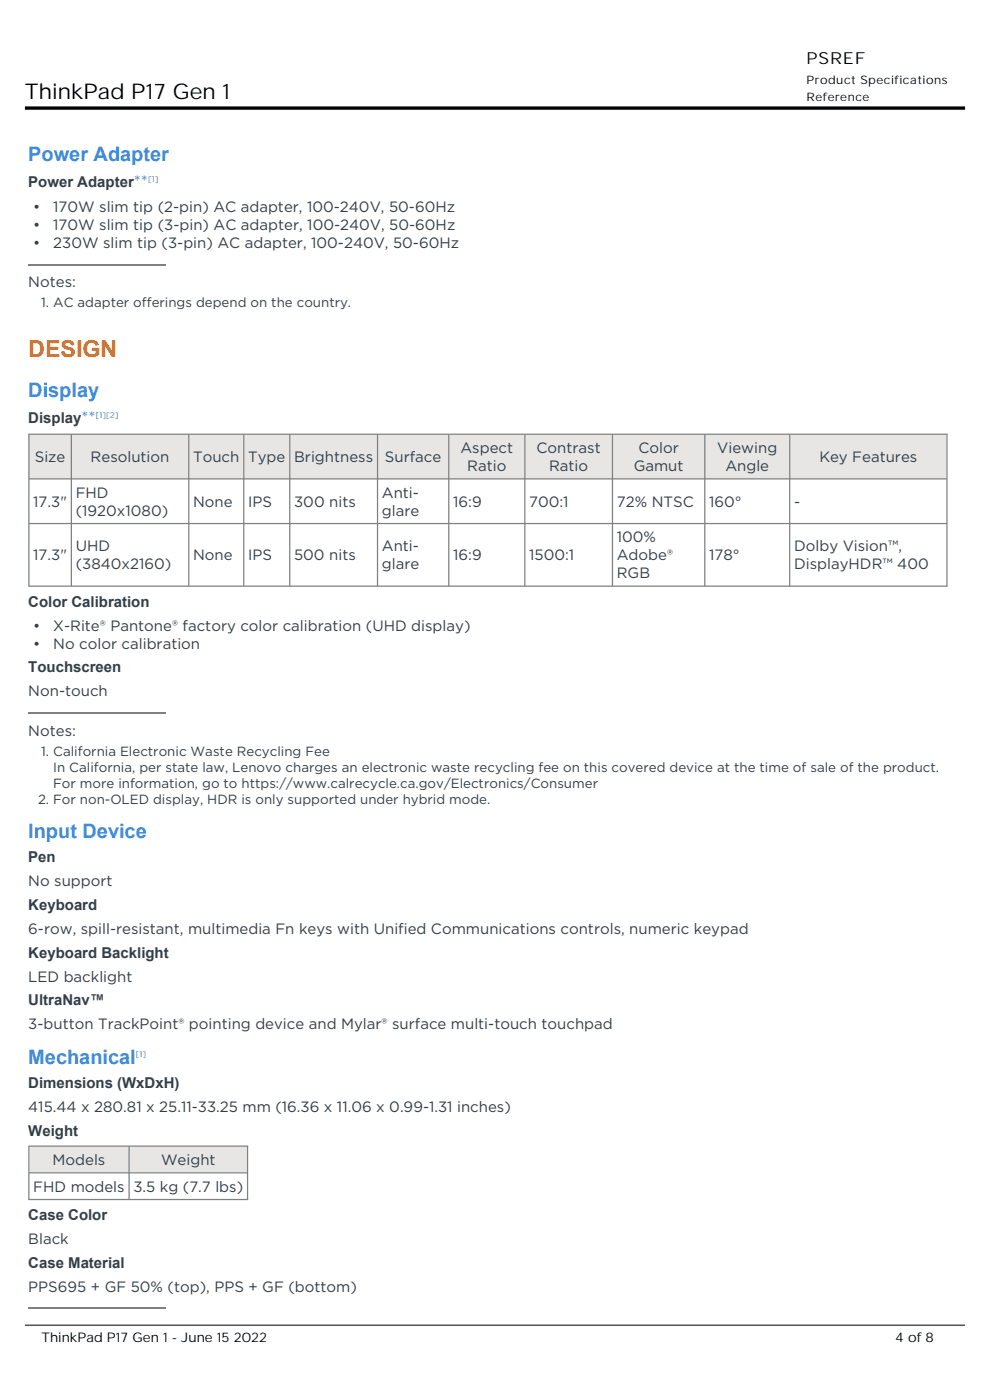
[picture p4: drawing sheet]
<svg xmlns="http://www.w3.org/2000/svg" width="210mm" height="297mm" viewBox="0 0 210 297" stroke-linecap="round" stroke-linejoin="round" font-family="sans-serif">
<defs><g id="words">
<text font-size="4.9" fill="#ff6a00" x="6" y="75.7">DESIGN</text>
<text font-size="4.6" x="5.3" y="21.1">ThinkPad P17 Gen 1</text>
<g font-size="4.2" fill="#3e8ddd">
<text x="6" y="34.1">Power Adapter</text>
<text x="6" y="84.1">Display</text>
<text x="6" y="177.7">Input Device</text>
<text x="6" y="225.6">Mechanical</text>
</g>
<text font-size="3.5" x="171.1" y="13.6">PSREF</text>
<g font-size="3.2" fill="#333f48">
<text x="6" y="39.7">Power Adapter**</text>
<text x="7" y="45">•</text>
<text x="11.3" y="45">170W slim tip (2-pin) AC adapter, 100-240V, 50-60Hz</text>
<text x="7" y="48.8">•</text>
<text x="7" y="52.6">•</text>
<text x="11.3" y="48.8">170W slim tip (3-pin) AC adapter, 100-240V, 50-60Hz</text>
<text x="11.3" y="52.6">230W slim tip (3-pin) AC adapter, 100-240V, 50-60Hz</text>
<text x="6" y="60.9">Notes:</text>
<text x="6" y="89.8">Display**</text>
<text x="7.4" y="98">Size</text>
<text x="19.2" y="98">Resolution</text>
<text x="41" y="98">Touch</text>
<text x="52.6" y="98">Type</text>
<text x="62.4" y="98">Brightness</text>
<text x="81.7" y="98">Surface</text>
<text x="97.7" y="96.1">Aspect</text>
<text x="99.1" y="99.9">Ratio</text>
<text x="113.8" y="96.1">Contrast</text>
<text x="116.5" y="99.9">Ratio</text>
<text x="134.4" y="99.9">Gamut</text>
<text x="135.4" y="96.1">Color</text>
<text x="152.1" y="96.1">Viewing</text>
<text x="153.9" y="99.9">Angle</text>
<text x="173.8" y="98">Key Features</text>
<text x="7.1" y="107.5">17.3&quot;</text>
<text x="16.1" y="105.6">FHD</text>
<text x="41" y="107.5">None</text>
<text x="52.6" y="107.5">IPS</text>
<text x="62.4" y="107.5">300 nits</text>
<text x="81" y="105.6">Anti-</text>
<text x="96.1" y="107.5">16:9</text>
<text x="112.3" y="107.5">700:1</text>
<text x="130.8" y="107.5">72% NTSC</text>
<text x="150.4" y="107.5">160°</text>
<text x="168.4" y="107.5">-</text>
<text x="16.1" y="109.4">(1920x1080)</text>
<text x="81" y="109.4">glare</text>
<text x="7.1" y="118.8">17.3&quot;</text>
<text x="16.1" y="116.9">UHD</text>
<text x="41" y="118.8">None</text>
<text x="52.6" y="118.8">IPS</text>
<text x="62.4" y="118.8">500 nits</text>
<text x="81" y="116.9">Anti-</text>
<text x="96.1" y="118.8">16:9</text>
<text x="112.3" y="118.8">1500:1</text>
<text x="130.8" y="115">100%</text>
<text x="130.8" y="118.8">Adobe®</text>
<text x="150.4" y="118.8">178°</text>
<text x="168.4" y="116.9">Dolby Vision™,</text>
<text x="16.1" y="120.8">(3840x2160)</text>
<text x="81" y="120.8">glare</text>
<text x="130.8" y="122.7">RGB</text>
<text x="168.4" y="120.8">DisplayHDR™ 400</text>
<text x="6" y="128.7">Color Calibration</text>
<text x="7" y="133.8">•</text>
<text x="7" y="137.6">•</text>
<text x="11.3" y="133.8">X-Rite® Pantone® factory color calibration (UHD display)</text>
<text x="11.3" y="137.6">No color calibration</text>
<text x="6" y="142.6">Touchscreen</text>
<text x="6" y="147.7">Non-touch</text>
<text x="6" y="156">Notes:</text>
<text x="6" y="182.9">Pen</text>
<text x="6" y="188">No support</text>
<text x="6" y="193">Keyboard</text>
<text x="6" y="198.1">6-row, spill-resistant, multimedia Fn keys with Unified Communications controls, numeric keypad</text>
<text x="6" y="203.1">Keyboard Backlight</text>
<text x="6" y="208.2">LED backlight</text>
<text x="6" y="213.2">UltraNav™</text>
<text x="6" y="218.3">3-button TrackPoint® pointing device and Mylar® surface multi-touch touchpad</text>
<text x="6" y="230.9">Dimensions (WxDxH)</text>
<text x="6" y="236">415.44 x 280.81 x 25.11-33.25 mm (16.36 x 11.06 x 0.99-1.31 inches)</text>
<text x="6" y="241">Weight</text>
<text x="11.2" y="247.1">Models</text>
<text x="34.2" y="247.1">Weight</text>
<text x="7.1" y="252.8">FHD models</text>
<text x="28.3" y="252.8">3.5 kg (7.7 lbs)</text>
<text x="6" y="258.9">Case Color</text>
<text x="6" y="263.9">Black</text>
<text x="6" y="269">Case Material</text>
<text x="6" y="274.1">PPS695 + GF 50% (top), PPS + GF (bottom)</text>
</g>
<g font-size="2.8" fill="#333f48">
<text x="8.7" y="65.2">1. AC adapter offerings depend on the country.</text>
<text x="8.7" y="160.3">1. California Electronic Waste Recycling Fee</text>
<text x="11.3" y="163.7">In California, per state law, Lenovo charges an electronic waste recycling fee on this covered device at the time of sale of the product.</text>
<text x="11.3" y="167.1">For more information, go to https://www.calrecycle.ca.gov/Electronics/Consumer</text>
<text x="8.1" y="170.5">2. For non-OLED display, HDR is only supported under hybrid mode.</text>
</g>
<g font-size="2.8">
<text x="8.8" y="284.7">ThinkPad P17 Gen 1 - June 15 2022</text>
<text x="189.9" y="284.7">4 of 8</text>
</g>
<g font-size="2.5">
<text x="171.1" y="17.8">Product Specifications</text>
<text x="171.1" y="21.4">Reference</text>
</g>
<g font-size="1.8" fill="#3e8ddd">
<text x="31.4" y="38.7">[1]</text>
<text x="20.3" y="88.8">[1][2]</text>
<text x="28.8" y="224.2">[1]</text>
</g>
</g></defs>
<path d="M6 56.1h29.2" fill="none" stroke="#808080" stroke-width=".26"/>
<g fill="#e8e5e5">
<path d="M6.3 92.3h8.7v9.2h-8.7z"/>
<path d="M15.3 92.3h24.6v9.2h-24.6z"/>
<path d="M40.2 92.3h11.4v9.2h-11.4z"/>
<path d="M51.8 92.3h9.5v9.2h-9.5z"/>
<path d="M61.6 92.3h18.3v9.2h-18.3z"/>
<path d="M80.2 92.3h14.9v9.2h-14.9z"/>
<path d="M95.3 92.3h15.9v9.2h-15.9z"/>
<path d="M111.5 92.3h18.3v9.2h-18.3z"/>
<path d="M130 92.3h19.4v9.2h-19.4z"/>
<path d="M149.6 92.3h17.8v9.2h-17.8z"/>
<path d="M167.7 92.3h33v9.2h-33z"/>
</g>
<g fill="none" stroke="#808080" stroke-width=".26">
<path d="M6 92.1h195M6.1 92.1v32.2M15.1 92.1v32.2M40 92.1v32.2M51.7 92.1v32.2M61.5 92.1v32.2M80.1 92.1v32.2M95.2 92.1v32.2M111.3 92.1v32.2M129.9 92.1v32.2M149.5 92.1v32.2M167.5 92.1v32.2"/>
<path d="M200.9 92.1v32.2M6.1 101.6h194.8M6.1 111.1h194.8M6 124.3h195M6 151.3h29.2"/>
</g>
<g fill="#e8e5e5">
<path d="M6.3 243.3h21v5.4h-21z"/>
<path d="M27.5 243.3h24.9v5.4h-24.9z"/>
</g>
<path d="M6 243.1h46.6M6 254.5h46.6M6.1 248.8h46.4M6.1 243.1v11.4M27.4 243.1v11.4M52.5 243.1v11.4M6 277.5h29.2" fill="none" stroke="#808080" stroke-width=".26"/>
<path d="M5.3 22.9h199.4" fill="none" stroke="#000" stroke-width=".71" stroke-linecap="butt"/>
<path d="M5.3 281.1h199.4" fill="none" stroke="#000" stroke-width=".21"/>
<use href="#words"/>
</svg>
